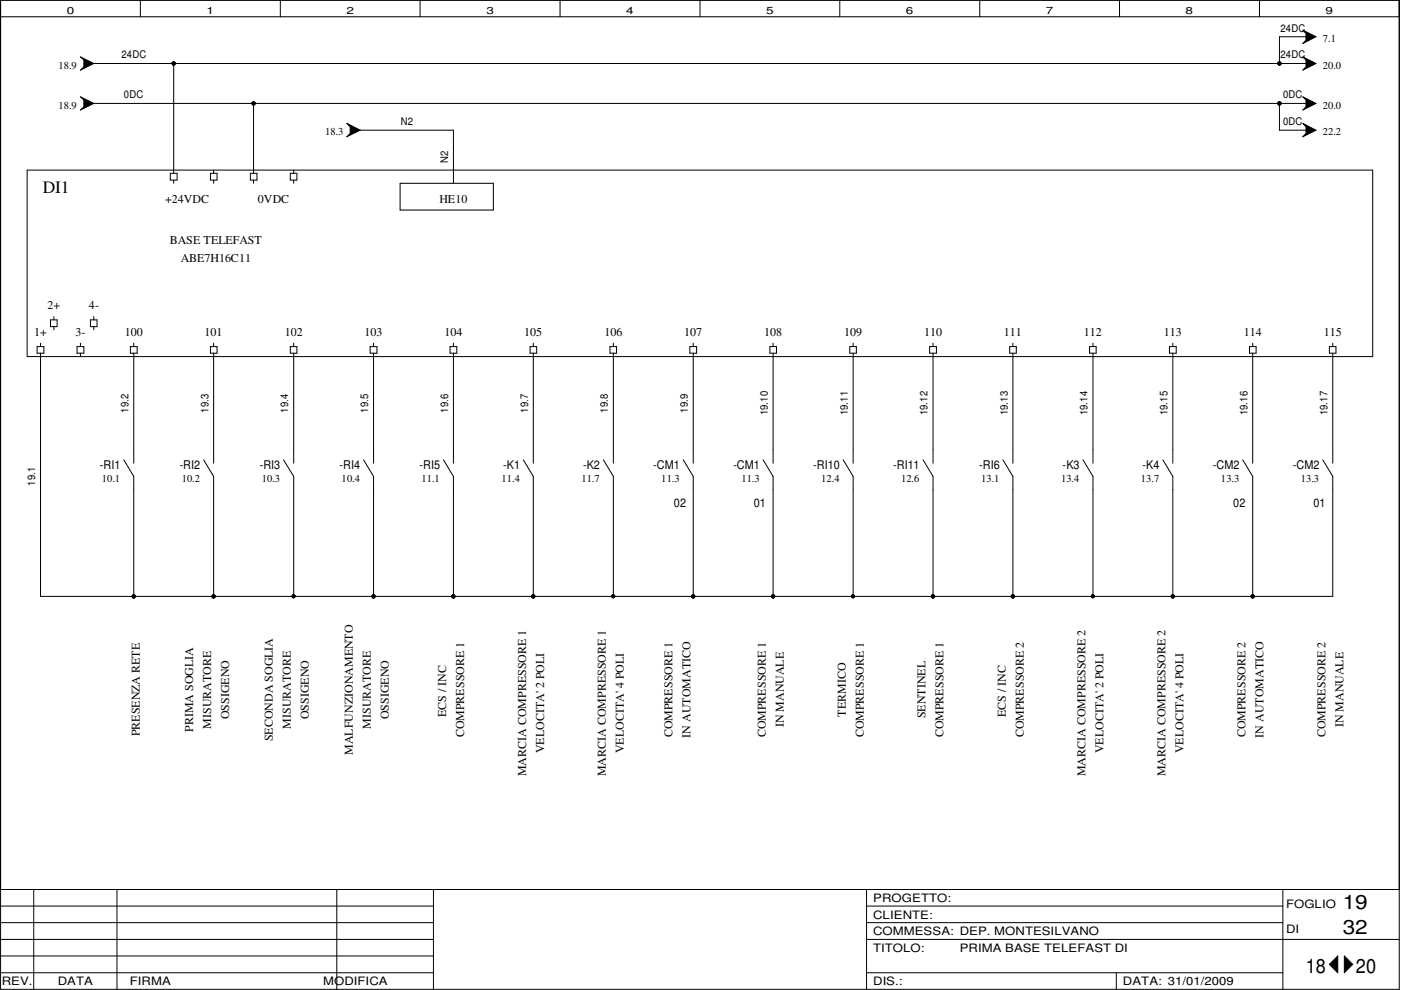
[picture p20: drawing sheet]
<svg xmlns="http://www.w3.org/2000/svg" width="297mm" height="210mm" viewBox="0 0 297 210" stroke-linecap="round" stroke-linejoin="round" font-family="sans-serif">
<defs><g id="words">
<g font-size="4.2">
<text x="284.7" y="192.8">19</text>
<text x="284.7" y="198.1">32</text>
<text x="276.9" y="206.2">18</text>
<text x="287.5" y="206.2">20</text>
</g>
<text font-size="3.7" x="9.1" y="41">DI1</text>
<g font-size="2.5">
<text x="35" y="43">+24VDC</text>
<text x="54.7" y="43">0VDC</text>
<text x="93.2" y="43">HE10</text>
<text x="36" y="51.8">BASE TELEFAST</text>
<text x="38.3" y="55.6">ABE7H16C11</text>
<text x="10.1" y="65.6">2+</text>
<text x="18.8" y="65.6">4-</text>
<text x="7.2" y="71.2">1+</text>
<text x="16" y="71.2">3-</text>
<text x="26.5" y="71.2">100</text>
<text x="43.4" y="71.2">101</text>
<text x="60.4" y="71.2">102</text>
<text x="77.3" y="71.2">103</text>
<text x="94.2" y="71.2">104</text>
<text x="111.2" y="71.2">105</text>
<text x="128.1" y="71.2">106</text>
<text x="145.1" y="71.2">107</text>
<text x="162" y="71.2">108</text>
<text x="179" y="71.2">109</text>
<text x="195.9" y="71.2">110</text>
<text x="212.8" y="71.2">111</text>
<text x="229.8" y="71.2">112</text>
<text x="246.8" y="71.2">113</text>
<text x="263.7" y="71.2">114</text>
<text x="280.7" y="71.2">115</text>
<text x="21.2" y="99.5">-RI1</text>
<text x="38.1" y="99.5">-RI2</text>
<text x="55.1" y="99.5">-RI3</text>
<text x="72" y="99.5">-RI4</text>
<text x="88.9" y="99.5">-RI5</text>
<text x="106.7" y="99.5">-K1</text>
<text x="123.6" y="99.5">-K2</text>
<text x="138.5" y="99.5">-CM1</text>
<text x="155.5" y="99.5">-CM1</text>
<text x="172.4" y="99.5">-RI10</text>
<text x="189.4" y="99.5">-RI11</text>
<text x="207.6" y="99.5">-RI6</text>
<text x="225.3" y="99.5">-K3</text>
<text x="242.2" y="99.5">-K4</text>
<text x="257.2" y="99.5">-CM2</text>
<text x="274.1" y="99.5">-CM2</text>
<text x="142.9" y="107.5">02</text>
<text x="159.8" y="107.5">01</text>
<text x="261.5" y="107.5">02</text>
<text x="278.5" y="107.5">01</text>
<text x="40.9" y="155.2" transform="rotate(-90 40.9 155.2)">PRIMA SOGLIA</text>
<text x="44.7" y="154.5" transform="rotate(-90 44.7 154.5)">MISURATORE</text>
<text x="48.6" y="152.5" transform="rotate(-90 48.6 152.5)">OSSIGENO</text>
<text x="61.7" y="154.5" transform="rotate(-90 61.7 154.5)">MISURATORE</text>
<text x="65.5" y="152.5" transform="rotate(-90 65.5 152.5)">OSSIGENO</text>
<text x="78.7" y="154.5" transform="rotate(-90 78.7 154.5)">MISURATORE</text>
<text x="82.5" y="152.5" transform="rotate(-90 82.5 152.5)">OSSIGENO</text>
<text x="94.6" y="152" transform="rotate(-90 94.6 152)">ECS / INC</text>
<text x="166.2" y="154.2" transform="rotate(-90 166.2 154.2)">IN MANUALE</text>
<text x="179.3" y="151.9" transform="rotate(-90 179.3 151.9)">TERMICO</text>
<text x="196.3" y="152.3" transform="rotate(-90 196.3 152.3)">SENTINEL</text>
<text x="213.2" y="152" transform="rotate(-90 213.2 152)">ECS / INC</text>
<text x="284.8" y="154.2" transform="rotate(-90 284.8 154.2)">IN MANUALE</text>
<text x="29.6" y="156.1" transform="rotate(-90 29.6 156.1)">PRESENZA RETE</text>
<text x="57.9" y="157.2" transform="rotate(-90 57.9 157.2)">SECONDA SOGLIA</text>
<text x="74.8" y="160" transform="rotate(-90 74.8 160)">MALFUNZIONAMENTO</text>
<text x="98.4" y="156.3" transform="rotate(-90 98.4 156.3)">COMPRESSORE 1</text>
<text x="115.4" y="159.7" transform="rotate(-90 115.4 159.7)">VELOCITA' 2 POLI</text>
<text x="132.3" y="159.7" transform="rotate(-90 132.3 159.7)">VELOCITA' 4 POLI</text>
<text x="142.6" y="156.3" transform="rotate(-90 142.6 156.3)">COMPRESSORE 1</text>
<text x="146.4" y="156.4" transform="rotate(-90 146.4 156.4)">IN AUTOMATICO</text>
<text x="162.4" y="156.3" transform="rotate(-90 162.4 156.3)">COMPRESSORE 1</text>
<text x="183.1" y="156.3" transform="rotate(-90 183.1 156.3)">COMPRESSORE 1</text>
<text x="200.1" y="156.3" transform="rotate(-90 200.1 156.3)">COMPRESSORE 1</text>
<text x="217" y="156.3" transform="rotate(-90 217 156.3)">COMPRESSORE 2</text>
<text x="234" y="159.7" transform="rotate(-90 234 159.7)">VELOCITA' 2 POLI</text>
<text x="250.9" y="159.7" transform="rotate(-90 250.9 159.7)">VELOCITA' 4 POLI</text>
<text x="264.1" y="156.3" transform="rotate(-90 264.1 156.3)">COMPRESSORE 2</text>
<text x="267.9" y="156.4" transform="rotate(-90 267.9 156.4)">IN AUTOMATICO</text>
<text x="281" y="156.3" transform="rotate(-90 281 156.3)">COMPRESSORE 2</text>
<text x="111.5" y="164.5" transform="rotate(-90 111.5 164.5)">MARCIA COMPRESSORE 1</text>
<text x="128.5" y="164.5" transform="rotate(-90 128.5 164.5)">MARCIA COMPRESSORE 1</text>
<text x="230.2" y="164.5" transform="rotate(-90 230.2 164.5)">MARCIA COMPRESSORE 2</text>
<text x="247.1" y="164.5" transform="rotate(-90 247.1 164.5)">MARCIA COMPRESSORE 2</text>
<text x="185.1" y="191.2">PROGETTO:</text>
<text x="185.1" y="194.8">CLIENTE:</text>
<text x="272.7" y="192.4">FOGLIO</text>
<text x="272.7" y="197.7">DI</text>
<text x="185.1" y="201.8">TITOLO:</text>
<text x="185.1" y="198.3">COMMESSA: DEP. MONTESILVANO</text>
<text x="203.5" y="201.8">PRIMA BASE TELEFAST DI</text>
<text x=".4" y="208.9">REV.</text>
<text x="12.3" y="208.9">DATA</text>
<text x="27.5" y="208.9">FIRMA</text>
<text x="68.5" y="208.9">MODIFICA</text>
<text x="185.1" y="208.9">DIS.:</text>
<text x="238.1" y="208.9">DATA: 31/01/2009</text>
</g>
<g font-size="2.2">
<text x="271.5" y="6.7">24DC</text>
<text x="280.5" y="8.9">7.1</text>
<text x="12.4" y="14.6">18.9</text>
<text x="25.7" y="12.3">24DC</text>
<text x="271.5" y="12.3">24DC</text>
<text x="280.5" y="14.6">20.0</text>
<text x="12.4" y="23.1">18.9</text>
<text x="26.3" y="20.8">0DC</text>
<text x="272" y="20.8">0DC</text>
<text x="280.5" y="23.1">20.0</text>
<text x="68.9" y="28.7">18.3</text>
<text x="85" y="26.5">N2</text>
<text x="272" y="26.5">0DC</text>
<text x="280.5" y="28.7">22.2</text>
<text x="95" y="34.5" transform="rotate(-90 95 34.5)">N2</text>
<text x="27.2" y="87.5" transform="rotate(-90 27.2 87.5)">19.2</text>
<text x="44.2" y="87.5" transform="rotate(-90 44.2 87.5)">19.3</text>
<text x="61.1" y="87.5" transform="rotate(-90 61.1 87.5)">19.4</text>
<text x="78.1" y="87.5" transform="rotate(-90 78.1 87.5)">19.5</text>
<text x="95" y="87.5" transform="rotate(-90 95 87.5)">19.6</text>
<text x="112" y="87.5" transform="rotate(-90 112 87.5)">19.7</text>
<text x="128.9" y="87.5" transform="rotate(-90 128.9 87.5)">19.8</text>
<text x="145.8" y="87.5" transform="rotate(-90 145.8 87.5)">19.9</text>
<text x="162.8" y="88.1" transform="rotate(-90 162.8 88.1)">19.10</text>
<text x="179.7" y="88.1" transform="rotate(-90 179.7 88.1)">19.11</text>
<text x="196.7" y="88.1" transform="rotate(-90 196.7 88.1)">19.12</text>
<text x="213.7" y="88.1" transform="rotate(-90 213.7 88.1)">19.13</text>
<text x="230.6" y="88.1" transform="rotate(-90 230.6 88.1)">19.14</text>
<text x="247.5" y="88.1" transform="rotate(-90 247.5 88.1)">19.15</text>
<text x="264.5" y="88.1" transform="rotate(-90 264.5 88.1)">19.16</text>
<text x="281.4" y="88.1" transform="rotate(-90 281.4 88.1)">19.17</text>
<text x="7.4" y="103" transform="rotate(-90 7.4 103)">19.1</text>
<text x="21.6" y="102.2">10.1</text>
<text x="38.5" y="102.2">10.2</text>
<text x="55.5" y="102.2">10.3</text>
<text x="72.4" y="102.2">10.4</text>
<text x="89.4" y="102.2">11.1</text>
<text x="106.3" y="102.2">11.4</text>
<text x="123.3" y="102.2">11.7</text>
<text x="140.2" y="102.2">11.3</text>
<text x="157.2" y="102.2">11.3</text>
<text x="174.1" y="102.2">12.4</text>
<text x="191" y="102.2">12.6</text>
<text x="208" y="102.2">13.1</text>
<text x="225" y="102.2">13.4</text>
<text x="241.9" y="102.2">13.7</text>
<text x="258.9" y="102.2">13.3</text>
<text x="275.8" y="102.2">13.3</text>
</g>
<g font-size="2.1">
<text x="14.1" y="2.9">0</text>
<text x="43.8" y="2.9">1</text>
<text x="73.4" y="2.9">2</text>
<text x="103.1" y="2.9">3</text>
<text x="132.8" y="2.9">4</text>
<text x="162.4" y="2.9">5</text>
<text x="192.1" y="2.9">6</text>
<text x="221.7" y="2.9">7</text>
<text x="251.4" y="2.9">8</text>
<text x="281" y="2.9">9</text>
</g>
</g></defs>
<g fill="none" stroke="#000" stroke-width=".21">
<path d="M.1 0h296.6v209.8h-296.6zM.1 3.6h296.6M17.1 12.1l2.8 1.4-2.8 1.4 .7-.7v-1.5zM19.9 13.5h257M29.8 0v3.6M36.8 13.5v23.2M59.4 0v3.6M89.1 0v3.6M118.7 0v3.6M148.4 0v3.6M178.1 0v3.6M207.7 0v3.6"/>
<path d="M237.4 0v3.6M267 0v3.6M276.2 6.4l2.8 1.4-2.8 1.4 .7-.7v-1.4zM276.2 12.1l2.8 1.4-2.8 1.4 .7-.7v-1.5zM276.9 7.8h-5.6v5.7M5.8 36.1h285.2v39.5h-285.2zM17.1 20.5l2.8 1.4-2.8 1.4 .7-.7v-1.4zM19.9 21.9h257M36.1 36.7h1.4v1.5h-1.4zM36.8 38.2v.7M44.6 36.7h1.4v1.5h-1.4zM45.3 36.1v.6"/>
<path d="M45.3 38.2v.7M53.1 36.7h1.4v1.5h-1.4zM53.8 21.9v14.8M53.8 38.2v.7M61.5 36.7h1.4v1.5h-1.4zM62.3 36.1v.6M62.3 38.2v.7M73.5 26.2l2.9 1.4-2.9 1.4 .7-.7v-1.4zM76.4 27.6h19.7v11.3M84.8 38.9h19.8v5.6h-19.8zM271.3 21.9v5.7h5.6M276.2 20.5l2.8 1.4-2.8 1.4 .7-.7v-1.4z"/>
<path d="M276.2 26.2l2.8 1.4-2.8 1.4 .7-.7v-1.4zM7.9 73.5h1.4v1.4h-1.4zM8.6 72.8v.7M8.6 74.9v51.5h274v-25.4l-2.1-3.5M10.7 67.8h1.4v1.5h-1.4zM11.4 67.1v.7M11.4 69.3v.6M16.3 73.5h1.5v1.4h-1.5zM17.1 72.8v.7M17.1 74.9v.7M19.2 67.8h1.4v1.5h-1.4zM19.9 67.1v.7"/>
<path d="M19.9 69.3v.6M27.6 73.5h1.5v1.4h-1.5zM28.4 72.8v.7M28.4 74.9v23.3M44.6 73.5h1.4v1.4h-1.4zM45.3 72.8v.7M45.3 74.9v23.3M61.5 73.5h1.4v1.4h-1.4zM62.3 72.8v.7M62.3 74.9v23.3M78.5 73.5h1.4v1.4h-1.4zM79.2 72.8v.7"/>
<path d="M79.2 74.9v23.3M95.4 73.5h1.5v1.4h-1.5zM96.1 72.8v.7M96.1 74.9v23.3M112.4 73.5h1.4v1.4h-1.4zM113.1 72.8v.7M113.1 74.9v23.3M129.3 73.5h1.4v1.4h-1.4zM130 72.8v.7M130 74.9v23.3M146.3 73.5h1.4v1.4h-1.4zM147 72.8v.7"/>
<path d="M147 74.9v23.3M163.2 73.5h1.4v1.4h-1.4zM163.9 72.8v.7M163.9 74.9v23.3M180.2 73.5h1.4v1.4h-1.4zM180.9 72.8v.7M180.9 74.9v23.3M197.1 73.5h1.4v1.4h-1.4zM197.8 72.8v.7M197.8 74.9v23.3M214.1 73.5h1.4v1.4h-1.4zM214.8 72.8v.7"/>
<path d="M214.8 74.9v23.3M231 73.5h1.4v1.4h-1.4zM231.7 72.8v.7M231.7 74.9v23.3M247.9 73.5h1.5v1.4h-1.5zM248.7 72.8v.7M248.7 74.9v23.3M264.9 73.5h1.4v1.4h-1.4zM265.6 72.8v.7M265.6 74.9v23.3M281.9 73.5h1.3v1.4h-1.3zM282.6 72.8v.7"/>
<path d="M282.6 74.9v23.3M26.2 97.5l2.2 3.5v25.4M43.2 97.5l2.1 3.5v25.4M60.1 97.5l2.2 3.5v25.4M77.1 97.5l2.1 3.5v25.4M94 97.5l2.1 3.5v25.4M111 97.5l2.1 3.5v25.4M127.9 97.5l2.1 3.5v25.4M144.9 97.5l2.1 3.5v25.4M161.8 97.5l2.1 3.5v25.4M178.8 97.5l2.1 3.5v25.4M195.7 97.5l2.1 3.5v25.4"/>
<path d="M212.6 97.5l2.2 3.5v25.4M229.6 97.5l2.1 3.5v25.4M246.5 97.5l2.2 3.5v25.4M263.5 97.5l2.1 3.5v25.4M.1 188.6h296.6M.1 199.2h91.8M.1 195.6h91.8M.1 192.1h91.8M7.2 188.6v21.2M24.8 188.6v21.2M71.4 188.6v21.2M91.9 188.6v21.2"/>
<path d="M183.7 199.2h113M183.7 195.6h88.3M183.7 192.1h88.3M183.7 188.6v21.2M272 188.6v21.2M.1 202.7h91.8M.1 206.2h91.8M183.7 206.2h88.3M236.7 206.2v3.6M281.9 204.5l1.7-1.8v3.5zM285 202.7l1.8 1.8-1.8 1.7z"/>
<circle cx="36.8" cy="13.5" r=".34"/>
<circle cx="271.3" cy="13.5" r=".34"/>
<circle cx="53.8" cy="21.9" r=".34"/>
<circle cx="271.3" cy="21.9" r=".34"/>
<circle cx="28.4" cy="126.4" r=".34"/>
<circle cx="45.3" cy="126.4" r=".34"/>
<circle cx="62.2" cy="126.4" r=".32"/>
<circle cx="79.2" cy="126.4" r=".34"/>
<circle cx="96.1" cy="126.4" r=".34"/>
<circle cx="113.1" cy="126.4" r=".34"/>
<circle cx="130" cy="126.4" r=".32"/>
<circle cx="147" cy="126.4" r=".34"/>
<circle cx="163.9" cy="126.4" r=".34"/>
<circle cx="180.9" cy="126.4" r=".32"/>
<circle cx="197.8" cy="126.4" r=".34"/>
<circle cx="214.7" cy="126.4" r=".34"/>
<circle cx="231.7" cy="126.4" r=".32"/>
<circle cx="248.7" cy="126.4" r=".34"/>
<circle cx="265.6" cy="126.4" r=".34"/>
</g>
<g fill="#000">
<path d="M281.9 204.5l1.7-1.8v3.5zM285 202.7l1.8 1.8-1.8 1.7z"/>
<path d="M17.1 12.1l2.8 1.4-2.8 1.4 .7-.7v-1.5z" fill-rule="evenodd"/>
<path d="M276.2 12.1l2.8 1.4-2.8 1.4 .7-.7v-1.5z" fill-rule="evenodd"/>
<path d="M276.2 6.4l2.8 1.4-2.8 1.4 .7-.7v-1.4z" fill-rule="evenodd"/>
<path d="M17.1 20.5l2.8 1.4-2.8 1.4 .7-.7v-1.4z" fill-rule="evenodd"/>
<path d="M73.5 26.2l2.9 1.4-2.9 1.4 .7-.7v-1.4z" fill-rule="evenodd"/>
<path d="M276.2 20.5l2.8 1.4-2.8 1.4 .7-.7v-1.4z" fill-rule="evenodd"/>
<path d="M276.2 26.2l2.8 1.4-2.8 1.4 .7-.7v-1.4z" fill-rule="evenodd"/>
<circle cx="36.8" cy="13.5" r=".34"/>
<circle cx="271.3" cy="13.5" r=".34"/>
<circle cx="53.8" cy="21.9" r=".34"/>
<circle cx="271.3" cy="21.9" r=".34"/>
<circle cx="28.4" cy="126.4" r=".34"/>
<circle cx="45.3" cy="126.4" r=".34"/>
<circle cx="62.2" cy="126.4" r=".32"/>
<circle cx="79.2" cy="126.4" r=".34"/>
<circle cx="96.1" cy="126.4" r=".34"/>
<circle cx="113.1" cy="126.4" r=".34"/>
<circle cx="130" cy="126.4" r=".32"/>
<circle cx="147" cy="126.4" r=".34"/>
<circle cx="163.9" cy="126.4" r=".34"/>
<circle cx="180.9" cy="126.4" r=".32"/>
<circle cx="197.8" cy="126.4" r=".34"/>
<circle cx="214.7" cy="126.4" r=".34"/>
<circle cx="231.7" cy="126.4" r=".32"/>
<circle cx="248.7" cy="126.4" r=".34"/>
<circle cx="265.6" cy="126.4" r=".34"/>
</g>
<use href="#words"/>
</svg>
